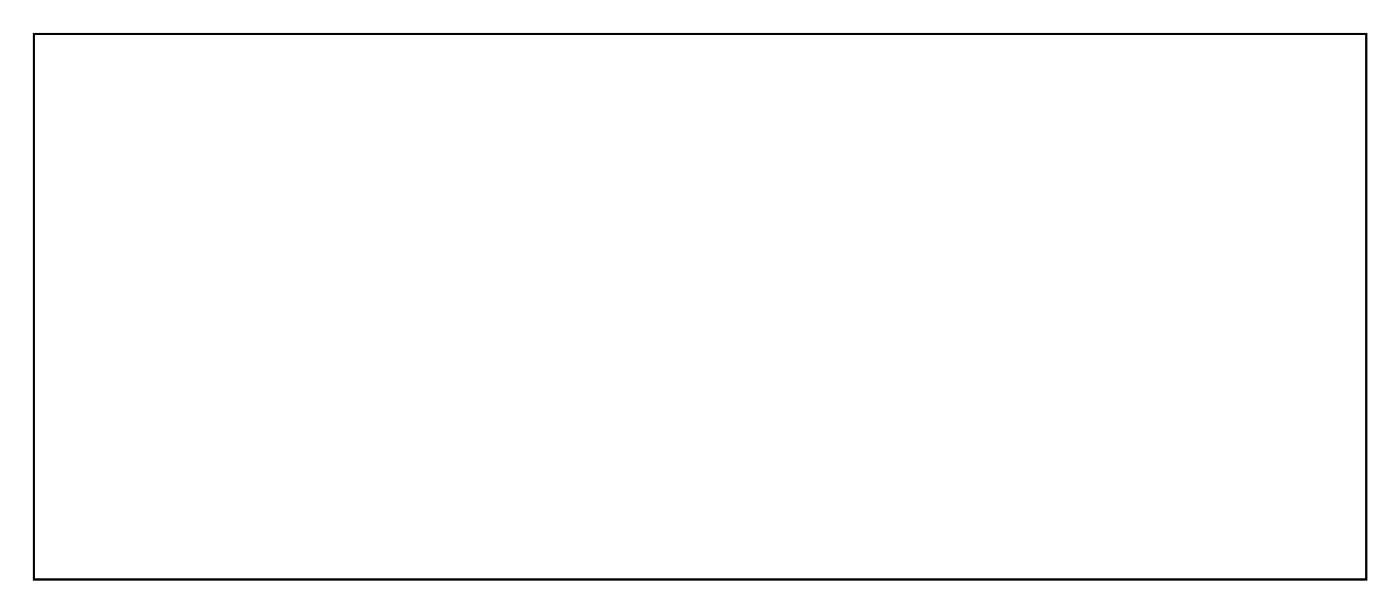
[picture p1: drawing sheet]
<svg xmlns="http://www.w3.org/2000/svg" width="150mm" height="66mm" viewBox="0 0 150 66" stroke-linecap="round" stroke-linejoin="round" font-family="sans-serif">
<path d="M3.6 3.6h143.1v58.5h-143.1z" fill="none" stroke="#000" stroke-width=".2"/>
<path d="M3.6 3.6h143.1v58.5h-143.1zM3.6 3.6v58.5h143.1v-58.5z" fill="#000"/>
<circle cx="12.5" cy="26.8" r=".7" fill="#fff"/>
<circle cx="12.5" cy="26.8" r=".7" fill="none" stroke="#fff" stroke-width=".76" stroke-linecap="butt"/>
<circle cx="6" cy="26.8" r=".7" fill="#fff"/>
<circle cx="6" cy="26.8" r=".7" fill="none" stroke="#fff" stroke-width=".76" stroke-linecap="butt"/>
<circle cx="12.5" cy="22.3" r=".7" fill="#fff"/>
<circle cx="12.5" cy="22.3" r=".7" fill="none" stroke="#fff" stroke-width=".76" stroke-linecap="butt"/>
<circle cx="6" cy="22.3" r=".7" fill="#fff"/>
<circle cx="6" cy="22.3" r=".7" fill="none" stroke="#fff" stroke-width=".76" stroke-linecap="butt"/>
<circle cx="25.2" cy="26.8" r=".7" fill="#fff"/>
<circle cx="25.2" cy="26.8" r=".7" fill="none" stroke="#fff" stroke-width=".76" stroke-linecap="butt"/>
<circle cx="18.7" cy="26.8" r=".7" fill="#fff"/>
<circle cx="18.7" cy="26.8" r=".7" fill="none" stroke="#fff" stroke-width=".76" stroke-linecap="butt"/>
<circle cx="25.2" cy="22.3" r=".7" fill="#fff"/>
<circle cx="25.2" cy="22.3" r=".7" fill="none" stroke="#fff" stroke-width=".76" stroke-linecap="butt"/>
<circle cx="18.7" cy="22.3" r=".7" fill="#fff"/>
<circle cx="18.7" cy="22.3" r=".7" fill="none" stroke="#fff" stroke-width=".76" stroke-linecap="butt"/>
<circle cx="37.9" cy="26.8" r=".7" fill="#fff"/>
<circle cx="37.9" cy="26.8" r=".7" fill="none" stroke="#fff" stroke-width=".76" stroke-linecap="butt"/>
<circle cx="31.4" cy="26.8" r=".7" fill="#fff"/>
<circle cx="31.4" cy="26.8" r=".7" fill="none" stroke="#fff" stroke-width=".76" stroke-linecap="butt"/>
<circle cx="37.9" cy="22.3" r=".7" fill="#fff"/>
<circle cx="37.9" cy="22.3" r=".7" fill="none" stroke="#fff" stroke-width=".76" stroke-linecap="butt"/>
<circle cx="31.4" cy="22.3" r=".7" fill="#fff"/>
<circle cx="31.4" cy="22.3" r=".7" fill="none" stroke="#fff" stroke-width=".76" stroke-linecap="butt"/>
<circle cx="50.6" cy="26.8" r=".7" fill="#fff"/>
<circle cx="50.6" cy="26.8" r=".7" fill="none" stroke="#fff" stroke-width=".76" stroke-linecap="butt"/>
<circle cx="44.1" cy="26.8" r=".7" fill="#fff"/>
<circle cx="44.1" cy="26.8" r=".7" fill="none" stroke="#fff" stroke-width=".76" stroke-linecap="butt"/>
<circle cx="50.6" cy="22.3" r=".7" fill="#fff"/>
<circle cx="50.6" cy="22.3" r=".7" fill="none" stroke="#fff" stroke-width=".76" stroke-linecap="butt"/>
<circle cx="44.1" cy="22.3" r=".7" fill="#fff"/>
<circle cx="44.1" cy="22.3" r=".7" fill="none" stroke="#fff" stroke-width=".76" stroke-linecap="butt"/>
<circle cx="63.3" cy="26.8" r=".7" fill="#fff"/>
<circle cx="63.3" cy="26.8" r=".7" fill="none" stroke="#fff" stroke-width=".76" stroke-linecap="butt"/>
<circle cx="56.8" cy="26.8" r=".7" fill="#fff"/>
<circle cx="56.8" cy="26.8" r=".7" fill="none" stroke="#fff" stroke-width=".76" stroke-linecap="butt"/>
<circle cx="63.3" cy="22.3" r=".7" fill="#fff"/>
<circle cx="63.3" cy="22.3" r=".7" fill="none" stroke="#fff" stroke-width=".76" stroke-linecap="butt"/>
<circle cx="56.8" cy="22.3" r=".7" fill="#fff"/>
<circle cx="56.8" cy="22.3" r=".7" fill="none" stroke="#fff" stroke-width=".76" stroke-linecap="butt"/>
<circle cx="78.6" cy="26.8" r=".7" fill="#fff"/>
<circle cx="78.6" cy="26.8" r=".7" fill="none" stroke="#fff" stroke-width=".76" stroke-linecap="butt"/>
<circle cx="72.1" cy="26.8" r=".7" fill="#fff"/>
<circle cx="72.1" cy="26.8" r=".7" fill="none" stroke="#fff" stroke-width=".76" stroke-linecap="butt"/>
<circle cx="78.6" cy="22.3" r=".7" fill="#fff"/>
<circle cx="78.6" cy="22.3" r=".7" fill="none" stroke="#fff" stroke-width=".76" stroke-linecap="butt"/>
<circle cx="72.1" cy="22.3" r=".7" fill="#fff"/>
<circle cx="72.1" cy="22.3" r=".7" fill="none" stroke="#fff" stroke-width=".76" stroke-linecap="butt"/>
<circle cx="7.4" cy="34.4" r=".7" fill="#fff"/>
<circle cx="7.4" cy="34.4" r=".7" fill="none" stroke="#fff" stroke-width=".76" stroke-linecap="butt"/>
<circle cx="13.9" cy="34.4" r=".7" fill="#fff"/>
<circle cx="13.9" cy="34.4" r=".7" fill="none" stroke="#fff" stroke-width=".76" stroke-linecap="butt"/>
<circle cx="7.4" cy="38.9" r=".7" fill="#fff"/>
<circle cx="7.4" cy="38.9" r=".7" fill="none" stroke="#fff" stroke-width=".76" stroke-linecap="butt"/>
<circle cx="13.9" cy="38.9" r=".7" fill="#fff"/>
<circle cx="13.9" cy="38.9" r=".7" fill="none" stroke="#fff" stroke-width=".76" stroke-linecap="butt"/>
<circle cx="20.1" cy="34.4" r=".7" fill="#fff"/>
<circle cx="20.1" cy="34.4" r=".7" fill="none" stroke="#fff" stroke-width=".76" stroke-linecap="butt"/>
<circle cx="26.6" cy="34.4" r=".7" fill="#fff"/>
<circle cx="26.6" cy="34.4" r=".7" fill="none" stroke="#fff" stroke-width=".76" stroke-linecap="butt"/>
<circle cx="20.1" cy="38.9" r=".7" fill="#fff"/>
<circle cx="20.1" cy="38.9" r=".7" fill="none" stroke="#fff" stroke-width=".76" stroke-linecap="butt"/>
<circle cx="26.6" cy="38.9" r=".7" fill="#fff"/>
<circle cx="26.6" cy="38.9" r=".7" fill="none" stroke="#fff" stroke-width=".76" stroke-linecap="butt"/>
<circle cx="32.8" cy="34.4" r=".7" fill="#fff"/>
<circle cx="32.8" cy="34.4" r=".7" fill="none" stroke="#fff" stroke-width=".76" stroke-linecap="butt"/>
<circle cx="39.3" cy="34.4" r=".7" fill="#fff"/>
<circle cx="39.3" cy="34.4" r=".7" fill="none" stroke="#fff" stroke-width=".76" stroke-linecap="butt"/>
<circle cx="32.8" cy="38.9" r=".7" fill="#fff"/>
<circle cx="32.8" cy="38.9" r=".7" fill="none" stroke="#fff" stroke-width=".76" stroke-linecap="butt"/>
<circle cx="39.3" cy="38.9" r=".7" fill="#fff"/>
<circle cx="39.3" cy="38.9" r=".7" fill="none" stroke="#fff" stroke-width=".76" stroke-linecap="butt"/>
<circle cx="45.5" cy="34.4" r=".7" fill="#fff"/>
<circle cx="45.5" cy="34.4" r=".7" fill="none" stroke="#fff" stroke-width=".76" stroke-linecap="butt"/>
<circle cx="52" cy="34.4" r=".7" fill="#fff"/>
<circle cx="52" cy="34.4" r=".7" fill="none" stroke="#fff" stroke-width=".76" stroke-linecap="butt"/>
<circle cx="45.5" cy="38.9" r=".7" fill="#fff"/>
<circle cx="45.5" cy="38.9" r=".7" fill="none" stroke="#fff" stroke-width=".76" stroke-linecap="butt"/>
<circle cx="52" cy="38.9" r=".7" fill="#fff"/>
<circle cx="52" cy="38.9" r=".7" fill="none" stroke="#fff" stroke-width=".76" stroke-linecap="butt"/>
<circle cx="58.2" cy="34.4" r=".7" fill="#fff"/>
<circle cx="58.2" cy="34.4" r=".7" fill="none" stroke="#fff" stroke-width=".76" stroke-linecap="butt"/>
<circle cx="64.7" cy="34.4" r=".7" fill="#fff"/>
<circle cx="64.7" cy="34.4" r=".7" fill="none" stroke="#fff" stroke-width=".76" stroke-linecap="butt"/>
<circle cx="58.2" cy="38.9" r=".7" fill="#fff"/>
<circle cx="58.2" cy="38.9" r=".7" fill="none" stroke="#fff" stroke-width=".76" stroke-linecap="butt"/>
<circle cx="64.7" cy="38.9" r=".7" fill="#fff"/>
<circle cx="64.7" cy="38.9" r=".7" fill="none" stroke="#fff" stroke-width=".76" stroke-linecap="butt"/>
<circle cx="70.9" cy="34.4" r=".7" fill="#fff"/>
<circle cx="70.9" cy="34.4" r=".7" fill="none" stroke="#fff" stroke-width=".76" stroke-linecap="butt"/>
<circle cx="77.4" cy="34.4" r=".7" fill="#fff"/>
<circle cx="77.4" cy="34.4" r=".7" fill="none" stroke="#fff" stroke-width=".76" stroke-linecap="butt"/>
<circle cx="70.9" cy="38.9" r=".7" fill="#fff"/>
<circle cx="70.9" cy="38.9" r=".7" fill="none" stroke="#fff" stroke-width=".76" stroke-linecap="butt"/>
<circle cx="77.4" cy="38.9" r=".7" fill="#fff"/>
<circle cx="77.4" cy="38.9" r=".7" fill="none" stroke="#fff" stroke-width=".76" stroke-linecap="butt"/>
<circle cx="12.5" cy="19.2" r=".7" fill="#fff"/>
<circle cx="12.5" cy="19.2" r=".7" fill="none" stroke="#fff" stroke-width=".76" stroke-linecap="butt"/>
<circle cx="12.5" cy="9" r=".7" fill="#fff"/>
<circle cx="12.5" cy="9" r=".7" fill="none" stroke="#fff" stroke-width=".76" stroke-linecap="butt"/>
<circle cx="12.5" cy="54.7" r=".7" fill="#fff"/>
<circle cx="12.5" cy="54.7" r=".7" fill="none" stroke="#fff" stroke-width=".76" stroke-linecap="butt"/>
<circle cx="12.5" cy="44.6" r=".7" fill="#fff"/>
<circle cx="12.5" cy="44.6" r=".7" fill="none" stroke="#fff" stroke-width=".76" stroke-linecap="butt"/>
<circle cx="25.2" cy="19.2" r=".7" fill="#fff"/>
<circle cx="25.2" cy="19.2" r=".7" fill="none" stroke="#fff" stroke-width=".76" stroke-linecap="butt"/>
<circle cx="25.2" cy="9" r=".7" fill="#fff"/>
<circle cx="25.2" cy="9" r=".7" fill="none" stroke="#fff" stroke-width=".76" stroke-linecap="butt"/>
<circle cx="27.8" cy="54.7" r=".7" fill="#fff"/>
<circle cx="27.8" cy="54.7" r=".7" fill="none" stroke="#fff" stroke-width=".76" stroke-linecap="butt"/>
<circle cx="27.8" cy="44.6" r=".7" fill="#fff"/>
<circle cx="27.8" cy="44.6" r=".7" fill="none" stroke="#fff" stroke-width=".76" stroke-linecap="butt"/>
<circle cx="40.5" cy="54.7" r=".7" fill="#fff"/>
<circle cx="40.5" cy="54.7" r=".7" fill="none" stroke="#fff" stroke-width=".76" stroke-linecap="butt"/>
<circle cx="40.5" cy="44.6" r=".7" fill="#fff"/>
<circle cx="40.5" cy="44.6" r=".7" fill="none" stroke="#fff" stroke-width=".76" stroke-linecap="butt"/>
<circle cx="37.9" cy="19.2" r=".7" fill="#fff"/>
<circle cx="37.9" cy="19.2" r=".7" fill="none" stroke="#fff" stroke-width=".76" stroke-linecap="butt"/>
<circle cx="37.9" cy="9" r=".7" fill="#fff"/>
<circle cx="37.9" cy="9" r=".7" fill="none" stroke="#fff" stroke-width=".76" stroke-linecap="butt"/>
<circle cx="53.2" cy="54.7" r=".7" fill="#fff"/>
<circle cx="53.2" cy="54.7" r=".7" fill="none" stroke="#fff" stroke-width=".76" stroke-linecap="butt"/>
<circle cx="53.2" cy="44.6" r=".7" fill="#fff"/>
<circle cx="53.2" cy="44.6" r=".7" fill="none" stroke="#fff" stroke-width=".76" stroke-linecap="butt"/>
<circle cx="50.6" cy="19.2" r=".7" fill="#fff"/>
<circle cx="50.6" cy="19.2" r=".7" fill="none" stroke="#fff" stroke-width=".76" stroke-linecap="butt"/>
<circle cx="50.6" cy="9" r=".7" fill="#fff"/>
<circle cx="50.6" cy="9" r=".7" fill="none" stroke="#fff" stroke-width=".76" stroke-linecap="butt"/>
<circle cx="65.9" cy="54.7" r=".7" fill="#fff"/>
<circle cx="65.9" cy="54.7" r=".7" fill="none" stroke="#fff" stroke-width=".76" stroke-linecap="butt"/>
<circle cx="65.9" cy="44.6" r=".7" fill="#fff"/>
<circle cx="65.9" cy="44.6" r=".7" fill="none" stroke="#fff" stroke-width=".76" stroke-linecap="butt"/>
<circle cx="63.3" cy="19.2" r=".7" fill="#fff"/>
<circle cx="63.3" cy="19.2" r=".7" fill="none" stroke="#fff" stroke-width=".76" stroke-linecap="butt"/>
<circle cx="63.3" cy="9" r=".7" fill="#fff"/>
<circle cx="63.3" cy="9" r=".7" fill="none" stroke="#fff" stroke-width=".76" stroke-linecap="butt"/>
<circle cx="78.6" cy="19.2" r=".7" fill="#fff"/>
<circle cx="78.6" cy="19.2" r=".7" fill="none" stroke="#fff" stroke-width=".76" stroke-linecap="butt"/>
<circle cx="78.6" cy="9" r=".7" fill="#fff"/>
<circle cx="78.6" cy="9" r=".7" fill="none" stroke="#fff" stroke-width=".76" stroke-linecap="butt"/>
<circle cx="78.6" cy="54.7" r=".7" fill="#fff"/>
<circle cx="78.6" cy="54.7" r=".7" fill="none" stroke="#fff" stroke-width=".76" stroke-linecap="butt"/>
<circle cx="78.6" cy="44.6" r=".7" fill="#fff"/>
<circle cx="78.6" cy="44.6" r=".7" fill="none" stroke="#fff" stroke-width=".76" stroke-linecap="butt"/>
<circle cx="142.1" cy="54.7" r=".67" fill="#fff"/>
<circle cx="142.1" cy="54.7" r=".67" fill="none" stroke="#fff" stroke-width=".69" stroke-linecap="butt"/>
<path d="M141.4 54h1.3v1.4h-1.3z" fill="#fff"/>
<path d="M141.4 54h1.3v1.4h-1.3z" fill="none" stroke="#fff" stroke-width=".69" stroke-linecap="butt"/>
<circle cx="142.1" cy="52.2" r=".67" fill="#fff"/>
<circle cx="142.1" cy="52.2" r=".67" fill="none" stroke="#fff" stroke-width=".69" stroke-linecap="butt"/>
<circle cx="142.1" cy="49.6" r=".67" fill="#fff"/>
<circle cx="142.1" cy="49.6" r=".67" fill="none" stroke="#fff" stroke-width=".69" stroke-linecap="butt"/>
<circle cx="142.1" cy="47.1" r=".67" fill="#fff"/>
<circle cx="142.1" cy="47.1" r=".67" fill="none" stroke="#fff" stroke-width=".69" stroke-linecap="butt"/>
<circle cx="142.1" cy="44.6" r=".67" fill="#fff"/>
<circle cx="142.1" cy="44.6" r=".67" fill="none" stroke="#fff" stroke-width=".69" stroke-linecap="butt"/>
<circle cx="142.1" cy="42" r=".67" fill="#fff"/>
<circle cx="142.1" cy="42" r=".67" fill="none" stroke="#fff" stroke-width=".69" stroke-linecap="butt"/>
<circle cx="142.1" cy="39.5" r=".67" fill="#fff"/>
<circle cx="142.1" cy="39.5" r=".67" fill="none" stroke="#fff" stroke-width=".69" stroke-linecap="butt"/>
<circle cx="142.1" cy="36.9" r=".67" fill="#fff"/>
<circle cx="142.1" cy="36.9" r=".67" fill="none" stroke="#fff" stroke-width=".69" stroke-linecap="butt"/>
<circle cx="142.1" cy="34.4" r=".67" fill="#fff"/>
<circle cx="142.1" cy="34.4" r=".67" fill="none" stroke="#fff" stroke-width=".69" stroke-linecap="butt"/>
<circle cx="142.1" cy="31.9" r=".67" fill="#fff"/>
<circle cx="142.1" cy="31.9" r=".67" fill="none" stroke="#fff" stroke-width=".69" stroke-linecap="butt"/>
<circle cx="142.1" cy="29.3" r=".67" fill="#fff"/>
<circle cx="142.1" cy="29.3" r=".67" fill="none" stroke="#fff" stroke-width=".69" stroke-linecap="butt"/>
<circle cx="142.1" cy="26.8" r=".67" fill="#fff"/>
<circle cx="142.1" cy="26.8" r=".67" fill="none" stroke="#fff" stroke-width=".69" stroke-linecap="butt"/>
<circle cx="142.1" cy="24.2" r=".67" fill="#fff"/>
<circle cx="142.1" cy="24.2" r=".67" fill="none" stroke="#fff" stroke-width=".69" stroke-linecap="butt"/>
<circle cx="142.1" cy="21.7" r=".67" fill="#fff"/>
<circle cx="142.1" cy="21.7" r=".67" fill="none" stroke="#fff" stroke-width=".69" stroke-linecap="butt"/>
<circle cx="142.1" cy="19.2" r=".67" fill="#fff"/>
<circle cx="142.1" cy="19.2" r=".67" fill="none" stroke="#fff" stroke-width=".69" stroke-linecap="butt"/>
<circle cx="126.8" cy="54.7" r=".67" fill="#fff"/>
<circle cx="126.8" cy="54.7" r=".67" fill="none" stroke="#fff" stroke-width=".69" stroke-linecap="butt"/>
<circle cx="126.8" cy="52.2" r=".67" fill="#fff"/>
<circle cx="126.8" cy="52.2" r=".67" fill="none" stroke="#fff" stroke-width=".69" stroke-linecap="butt"/>
<circle cx="126.8" cy="49.6" r=".67" fill="#fff"/>
<circle cx="126.8" cy="49.6" r=".67" fill="none" stroke="#fff" stroke-width=".69" stroke-linecap="butt"/>
<circle cx="126.8" cy="47.1" r=".67" fill="#fff"/>
<circle cx="126.8" cy="47.1" r=".67" fill="none" stroke="#fff" stroke-width=".69" stroke-linecap="butt"/>
<circle cx="126.8" cy="44.6" r=".67" fill="#fff"/>
<circle cx="126.8" cy="44.6" r=".67" fill="none" stroke="#fff" stroke-width=".69" stroke-linecap="butt"/>
<circle cx="126.8" cy="42" r=".67" fill="#fff"/>
<circle cx="126.8" cy="42" r=".67" fill="none" stroke="#fff" stroke-width=".69" stroke-linecap="butt"/>
<circle cx="126.8" cy="39.5" r=".67" fill="#fff"/>
<circle cx="126.8" cy="39.5" r=".67" fill="none" stroke="#fff" stroke-width=".69" stroke-linecap="butt"/>
<circle cx="126.8" cy="36.9" r=".67" fill="#fff"/>
<circle cx="126.8" cy="36.9" r=".67" fill="none" stroke="#fff" stroke-width=".69" stroke-linecap="butt"/>
<circle cx="126.8" cy="34.4" r=".67" fill="#fff"/>
<circle cx="126.8" cy="34.4" r=".67" fill="none" stroke="#fff" stroke-width=".69" stroke-linecap="butt"/>
<circle cx="126.8" cy="31.9" r=".67" fill="#fff"/>
<circle cx="126.8" cy="31.9" r=".67" fill="none" stroke="#fff" stroke-width=".69" stroke-linecap="butt"/>
<circle cx="126.8" cy="29.3" r=".67" fill="#fff"/>
<circle cx="126.8" cy="29.3" r=".67" fill="none" stroke="#fff" stroke-width=".69" stroke-linecap="butt"/>
<circle cx="126.8" cy="26.8" r=".67" fill="#fff"/>
<circle cx="126.8" cy="26.8" r=".67" fill="none" stroke="#fff" stroke-width=".69" stroke-linecap="butt"/>
<circle cx="126.8" cy="24.2" r=".67" fill="#fff"/>
<circle cx="126.8" cy="24.2" r=".67" fill="none" stroke="#fff" stroke-width=".69" stroke-linecap="butt"/>
<circle cx="126.8" cy="21.7" r=".67" fill="#fff"/>
<circle cx="126.8" cy="21.7" r=".67" fill="none" stroke="#fff" stroke-width=".69" stroke-linecap="butt"/>
<circle cx="126.8" cy="19.2" r=".67" fill="#fff"/>
<circle cx="126.8" cy="19.2" r=".67" fill="none" stroke="#fff" stroke-width=".69" stroke-linecap="butt"/>
<circle cx="129.4" cy="11.5" r=".7" fill="#fff"/>
<circle cx="129.4" cy="11.5" r=".7" fill="none" stroke="#fff" stroke-width=".76" stroke-linecap="butt"/>
<circle cx="139.5" cy="11.5" r=".7" fill="#fff"/>
<circle cx="139.5" cy="11.5" r=".7" fill="none" stroke="#fff" stroke-width=".76" stroke-linecap="butt"/>
<circle cx="121.7" cy="54.7" r=".7" fill="#fff"/>
<circle cx="121.7" cy="54.7" r=".7" fill="none" stroke="#fff" stroke-width=".76" stroke-linecap="butt"/>
<circle cx="111.6" cy="54.7" r=".7" fill="#fff"/>
<circle cx="111.6" cy="54.7" r=".7" fill="none" stroke="#fff" stroke-width=".76" stroke-linecap="butt"/>
</svg>
